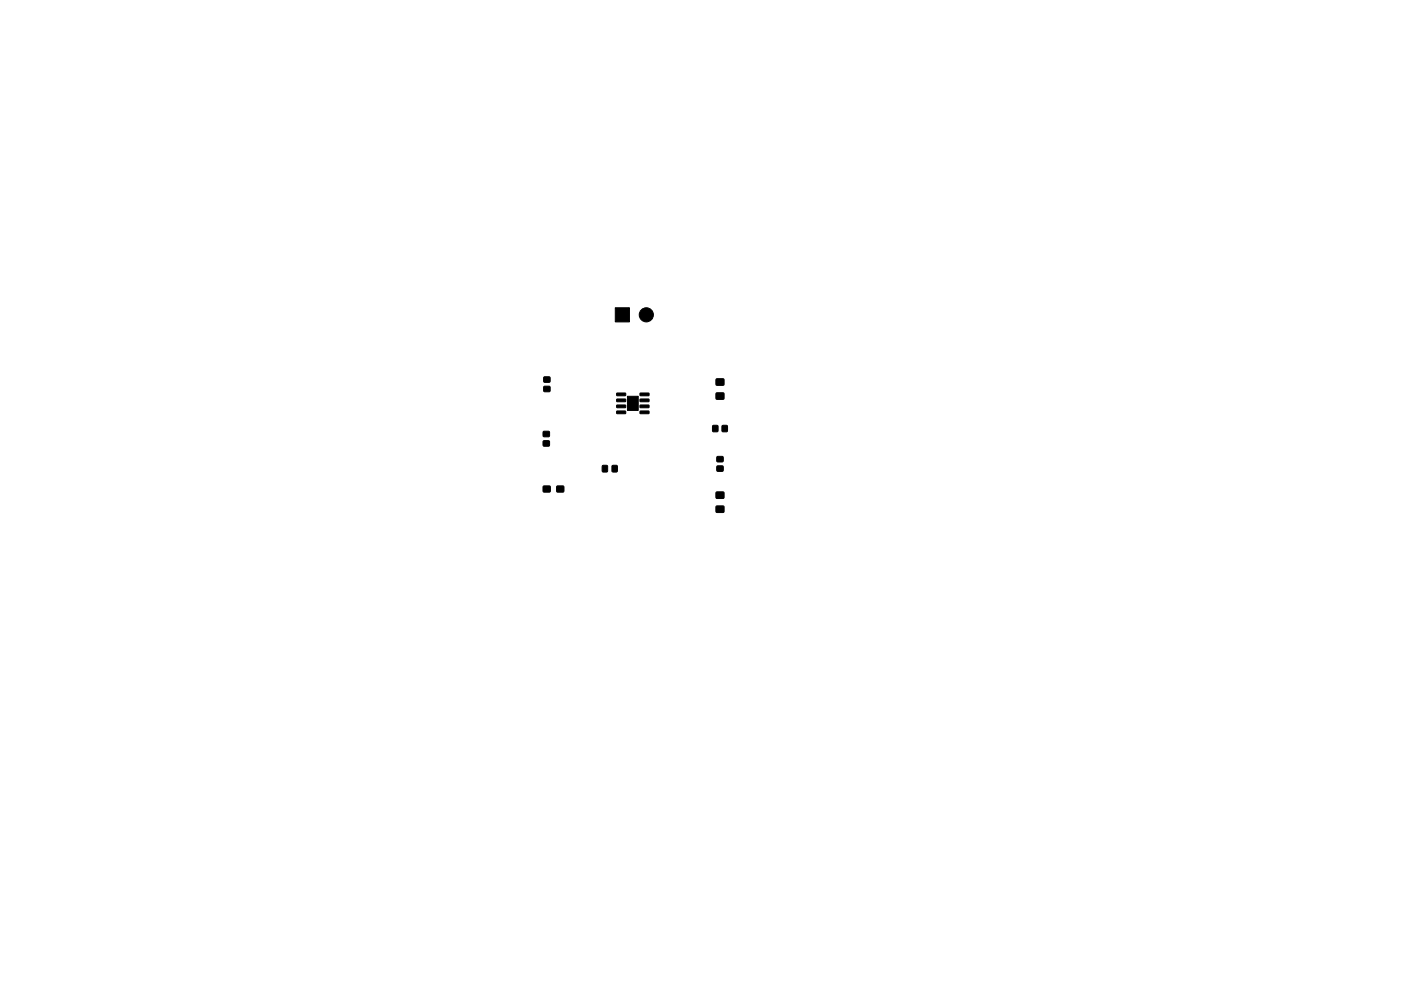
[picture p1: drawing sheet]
<svg xmlns="http://www.w3.org/2000/svg" width="297mm" height="210mm" viewBox="0 0 297 210" stroke-linecap="round" stroke-linejoin="round" font-family="sans-serif">
<g fill="#000" stroke="#000" stroke-width=".21">
<path d="M130.5 65.3h3v3h-3zM115.2 93.6h1.3v1h-1.3zM115.2 91.6h1.3v1h-1.3zM115.3 82h1.3v1.1h-1.3zM115.3 80h1.3v1.1h-1.3zM127.7 98.8h1.1v1.3h-1.1zM130.8 87.2h1.8l.1 .5-1.9 .1zM130.8 86l1.8-.1 .1 .5-1.9 .1zM130.8 84.7h1.8l.1 .5h-1.9zM130.8 83.4h1.8l.1 .5-1.9 .1zM129.8 98.8h1v1.3h-1zM133 84.1h2.3v3h-2.3z"/>
<path d="M135.7 83.4h1.8l.1 .5-1.8 .1zM135.7 84.7h1.8l.1 .5h-1.8zM135.7 86l1.8-.1 .1 .5-1.8 .1zM135.7 87.2h1.8l.1 .5-1.8 .1zM151.9 83.4h1.6v1.3h-1.6zM151.9 80.4h1.6v1.3h-1.6zM151.1 90.3h1.1v1.3h-1.1zM152 96.9h1.3v1h-1.3zM152 98.9h1.3v1h-1.3zM153.1 90.3h1.1v1.3h-1.1zM115.2 103.2h1.4v1.2h-1.4zM118.1 103.2h1.4v1.2h-1.4z"/>
<path d="M151.9 107.4h1.6v1.3h-1.6zM151.9 104.4h1.6v1.3h-1.6z"/>
<circle cx="137" cy="66.8" r="1.5"/>
</g>
</svg>
